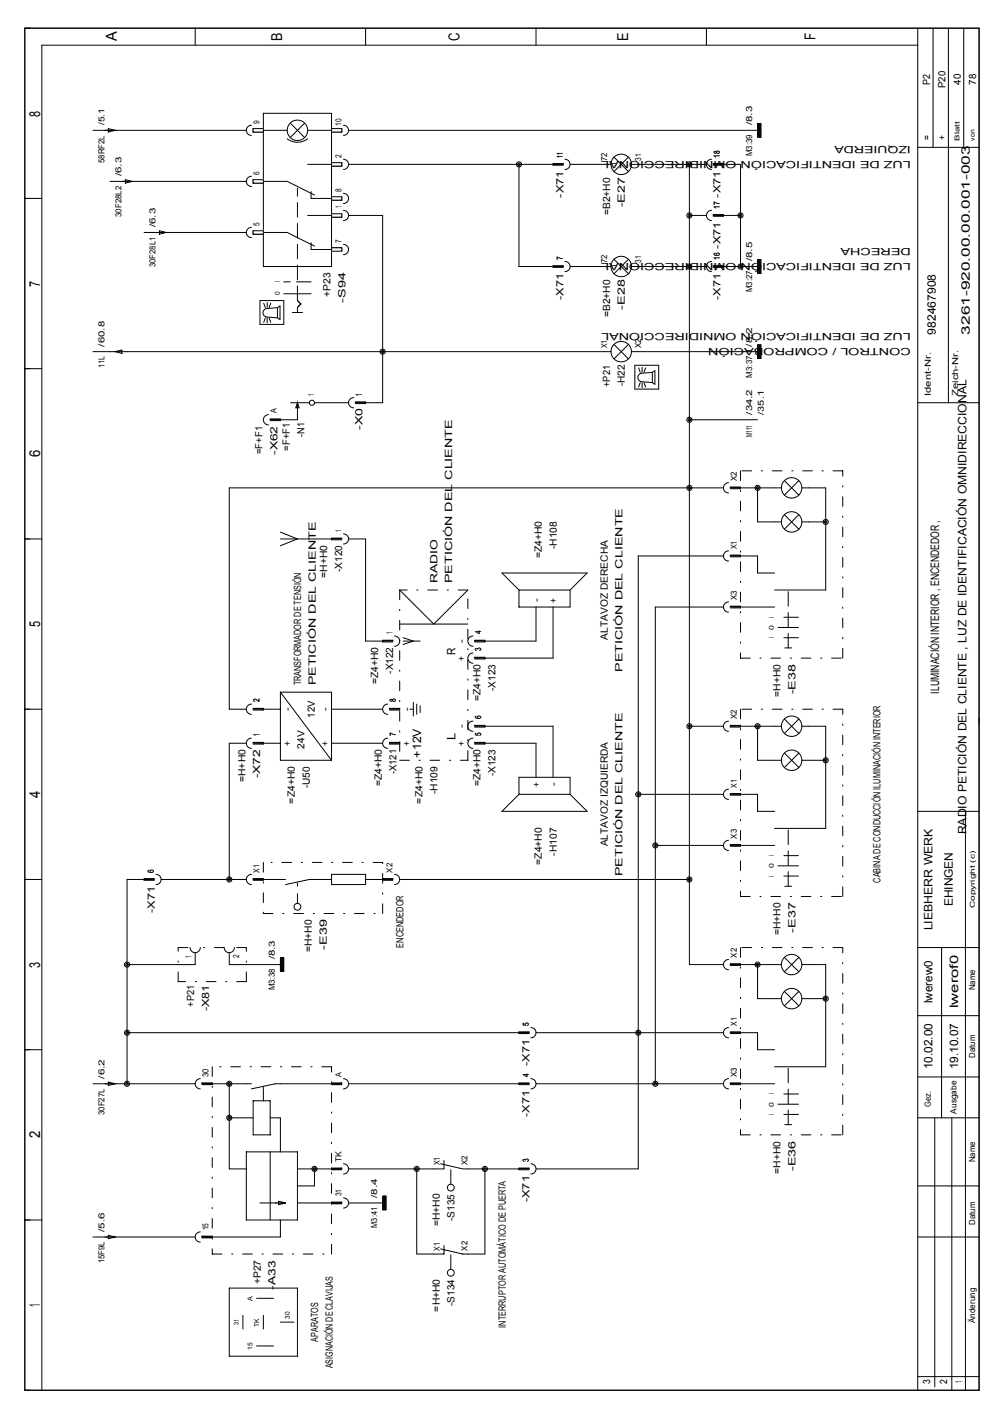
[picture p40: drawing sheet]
<svg xmlns="http://www.w3.org/2000/svg" width="210mm" height="297mm" viewBox="0 0 210 297" stroke-linecap="round" stroke-linejoin="round" font-family="sans-serif">
<defs><g id="words">
<g font-size="3.2">
<text x="24.7" y="8.7" transform="rotate(-90 24.7 8.7)">A</text>
<text x="59.7" y="8.6" transform="rotate(-90 59.7 8.6)">B</text>
<text x="97.1" y="8.7" transform="rotate(-90 97.1 8.7)">C</text>
<text x="132.8" y="8.6" transform="rotate(-90 132.8 8.6)">E</text>
<text x="172.4" y="8.5" transform="rotate(-90 172.4 8.5)">F</text>
<text x="8.5" y="24.7" transform="rotate(-90 8.5 24.7)">8</text>
<text x="8.5" y="60.7" transform="rotate(-90 8.5 60.7)">7</text>
<text x="8.5" y="96.7" transform="rotate(-90 8.5 96.7)">6</text>
<text x="8.5" y="132.7" transform="rotate(-90 8.5 132.7)">5</text>
<text x="8.5" y="168.8" transform="rotate(-90 8.5 168.8)">4</text>
<text x="8.5" y="204.8" transform="rotate(-90 8.5 204.8)">3</text>
<text x="8.5" y="240.8" transform="rotate(-90 8.5 240.8)">2</text>
<text x="8.5" y="276.5" transform="rotate(-90 8.5 276.5)">1</text>
</g>
<g font-size="2.5">
<text x="197.8" y="70.8" transform="rotate(-90 197.8 70.8)">982467908</text>
<text x="205" y="70.8" transform="rotate(-90 205 70.8)">3261-920.00.00.001-003</text>
<text x="96.3" y="138.6" transform="rotate(-90 96.3 138.6)">R</text>
<text x="198.6" y="146.7" transform="rotate(-90 198.6 146.7)">ILUMINACIÓN INTERIOR , ENCENDEDOR ,</text>
<text x="89" y="160.3" transform="rotate(-90 89 160.3)">+12V</text>
<text x="96.3" y="156.6" transform="rotate(-90 96.3 156.6)">L</text>
<text x="204.3" y="176.5" transform="rotate(-90 204.3 176.5)">RADIO PETICIÓN DEL CLIENTE , LUZ DE IDENTIFICACIÓN OMNIDIRECCIONAL</text>
<text x="201.4" y="191.8" transform="rotate(-90 201.4 191.8)">EHINGEN</text>
<text x="197.1" y="196.8" transform="rotate(-90 197.1 196.8)">LIEBHERR WERK</text>
<text x="197.1" y="212.2" transform="rotate(-90 197.1 212.2)">lwerew0</text>
<text x="202.5" y="213.3" transform="rotate(-90 202.5 213.3)">lwerof0</text>
<text x="197.1" y="226.2" transform="rotate(-90 197.1 226.2)">10.02.00</text>
<text x="202.5" y="226.2" transform="rotate(-90 202.5 226.2)">19.10.07</text>
</g>
<g font-size="2.1">
<text x="196.6" y="18" transform="rotate(-90 196.6 18)">P2</text>
<text x="203.1" y="17.9" transform="rotate(-90 203.1 17.9)">40</text>
<text x="206.3" y="17.9" transform="rotate(-90 206.3 17.9)">78</text>
<text x="199.8" y="18.6" transform="rotate(-90 199.8 18.6)">P20</text>
<text x="196.6" y="29.6" transform="rotate(-90 196.6 29.6)">=</text>
<text x="199.8" y="29.6" transform="rotate(-90 199.8 29.6)">+</text>
<text x="192.6" y="34" transform="rotate(-180 192.6 34)">LUZ DE IDENTIFICACIÓN OMNIDIRECCIONAL</text>
<text x="192.6" y="30.9" transform="rotate(-180 192.6 30.9)">IZQUIERDA</text>
<text x="119.1" y="41.8" transform="rotate(-90 119.1 41.8)">-X71</text>
<text x="152.3" y="41.8" transform="rotate(-90 152.3 41.8)">-X71</text>
<text x="129" y="45.5" transform="rotate(-90 129 45.5)">=B2+H0</text>
<text x="132.1" y="43.9" transform="rotate(-90 132.1 43.9)">-E27</text>
<text x="152.3" y="52.6" transform="rotate(-90 152.3 52.6)">-X71</text>
<text x="192.6" y="52.5" transform="rotate(-180 192.6 52.5)">DERECHA</text>
<text x="192.6" y="55.6" transform="rotate(-180 192.6 55.6)">LUZ DE IDENTIFICACIÓN OMNIDIRECCIONAL</text>
<text x="69.9" y="62.8" transform="rotate(-90 69.9 62.8)">+P23</text>
<text x="73" y="64" transform="rotate(-90 73 64)">-S94</text>
<text x="119.1" y="63.4" transform="rotate(-90 119.1 63.4)">-X71</text>
<text x="132.1" y="65.5" transform="rotate(-90 132.1 65.5)">-E28</text>
<text x="152.3" y="63.4" transform="rotate(-90 152.3 63.4)">-X71</text>
<text x="129" y="67.1" transform="rotate(-90 129 67.1)">=B2+H0</text>
<text x="192.6" y="70.5" transform="rotate(-180 192.6 70.5)">LUZ DE IDENTIFICACIÓN OMNIDIRECCIONAL</text>
<text x="192.6" y="73.6" transform="rotate(-180 192.6 73.6)">CONTROL / COMPROBACIÓN</text>
<text x="129" y="81.9" transform="rotate(-90 129 81.9)">+P21</text>
<text x="132.1" y="81.7" transform="rotate(-90 132.1 81.7)">-H22</text>
<text x="61.2" y="95.3" transform="rotate(-90 61.2 95.3)">=F+F1</text>
<text x="64.4" y="92.4" transform="rotate(-90 64.4 92.4)">-N1</text>
<text x="76.6" y="91" transform="rotate(-90 76.6 91)">-X0</text>
<text x="55.5" y="96.1" transform="rotate(-90 55.5 96.1)">=F+F1</text>
<text x="58.6" y="96.3" transform="rotate(-90 58.6 96.3)">-X62</text>
<text x="114.6" y="118.1" transform="rotate(-90 114.6 118.1)">=Z4+H0</text>
<text x="117.7" y="116.2" transform="rotate(-90 117.7 116.2)">-H108</text>
<text x="69.2" y="122.2" transform="rotate(-90 69.2 122.2)">=H+H0</text>
<text x="72.3" y="121" transform="rotate(-90 72.3 121)">-X120</text>
<text x="92.5" y="123.4" transform="rotate(-90 92.5 123.4)">RADIO</text>
<text x="95.6" y="123.4" transform="rotate(-90 95.6 123.4)">PETICIÓN DEL CLIENTE</text>
<text x="114.1" y="127.4" transform="rotate(-90 114.1 127.4)">-</text>
<text x="117.7" y="127.5" transform="rotate(-90 117.7 127.5)">+</text>
<text x="98.3" y="136" transform="rotate(-90 98.3 136)">-</text>
<text x="128.5" y="135.3" transform="rotate(-90 128.5 135.3)">ALTAVOZ DERECHA</text>
<text x="83.1" y="142.5" transform="rotate(-90 83.1 142.5)">-X122</text>
<text x="98.3" y="139.8" transform="rotate(-90 98.3 139.8)">+</text>
<text x="131.6" y="142.2" transform="rotate(-90 131.6 142.2)">PETICIÓN DEL CLIENTE</text>
<text x="63.7" y="145" transform="rotate(-90 63.7 145)">TRANSFORMADOR DE TENSIÓN</text>
<text x="66.7" y="145" transform="rotate(-90 66.7 145)">PETICIÓN DEL CLIENTE</text>
<text x="80" y="144.8" transform="rotate(-90 80 144.8)">=Z4+H0</text>
<text x="101.6" y="148.4" transform="rotate(-90 101.6 148.4)">=Z4+H0</text>
<text x="104.7" y="146.2" transform="rotate(-90 104.7 146.2)">-X123</text>
<text x="165" y="147.4" transform="rotate(-90 165 147.4)">=H+H0</text>
<text x="168.1" y="146.9" transform="rotate(-90 168.1 146.9)">-E38</text>
<text x="61.5" y="150.5" transform="rotate(-90 61.5 150.5)">-</text>
<text x="66.6" y="151.9" transform="rotate(-90 66.6 151.9)">12V</text>
<text x="69.4" y="150.5" transform="rotate(-90 69.4 150.5)">-</text>
<text x="86.7" y="150.5" transform="rotate(-90 86.7 150.5)">-</text>
<text x="98.3" y="154.1" transform="rotate(-90 98.3 154.1)">-</text>
<text x="61.5" y="157.8" transform="rotate(-90 61.5 157.8)">+</text>
<text x="64.4" y="158.4" transform="rotate(-90 64.4 158.4)">24V</text>
<text x="69.4" y="157.8" transform="rotate(-90 69.4 157.8)">+</text>
<text x="86.7" y="157.8" transform="rotate(-90 86.7 157.8)">+</text>
<text x="98.3" y="157.8" transform="rotate(-90 98.3 157.8)">+</text>
<text x="51.9" y="165.4" transform="rotate(-90 51.9 165.4)">=H+H0</text>
<text x="55" y="164.7" transform="rotate(-90 55 164.7)">-X72</text>
<text x="65.5" y="166.8" transform="rotate(-90 65.5 166.8)">-U50</text>
<text x="80.7" y="166.4" transform="rotate(-90 80.7 166.4)">=Z4+H0</text>
<text x="83.8" y="163.8" transform="rotate(-90 83.8 163.8)">-X121</text>
<text x="101.6" y="166.4" transform="rotate(-90 101.6 166.4)">=Z4+H0</text>
<text x="104.7" y="164.2" transform="rotate(-90 104.7 164.2)">-X123</text>
<text x="114.1" y="166.4" transform="rotate(-90 114.1 166.4)">+</text>
<text x="117.7" y="166.3" transform="rotate(-90 117.7 166.3)">-</text>
<text x="62.3" y="170" transform="rotate(-90 62.3 170)">=Z4+H0</text>
<text x="89.3" y="170" transform="rotate(-90 89.3 170)">=Z4+H0</text>
<text x="92.5" y="168" transform="rotate(-90 92.5 168)">-H109</text>
<text x="128.5" y="179" transform="rotate(-90 128.5 179)">ALTAVOZ IZQUIERDA</text>
<text x="114.6" y="183" transform="rotate(-90 114.6 183)">=Z4+H0</text>
<text x="117.7" y="181" transform="rotate(-90 117.7 181)">-H107</text>
<text x="131.6" y="185.4" transform="rotate(-90 131.6 185.4)">PETICIÓN DEL CLIENTE</text>
<text x="186.1" y="186.7" transform="rotate(-90 186.1 186.7)">CABINA DE CONDUCCIÓN ILUMINACIÓN INTERIOR</text>
<text x="32.7" y="193.1" transform="rotate(-90 32.7 193.1)">-X71</text>
<text x="165" y="197.9" transform="rotate(-90 165 197.9)">=H+H0</text>
<text x="168.1" y="197.3" transform="rotate(-90 168.1 197.3)">-E37</text>
<text x="65.9" y="201.5" transform="rotate(-90 65.9 201.5)">=H+H0</text>
<text x="69.1" y="200.9" transform="rotate(-90 69.1 200.9)">-E39</text>
<text x="85.3" y="200.5" transform="rotate(-90 85.3 200.5)">ENCENDEDOR</text>
<text x="41.1" y="213" transform="rotate(-90 41.1 213)">+P21</text>
<text x="44.2" y="214" transform="rotate(-90 44.2 214)">-X81</text>
<text x="111.9" y="225.5" transform="rotate(-90 111.9 225.5)">-X71</text>
<text x="111.9" y="236.3" transform="rotate(-90 111.9 236.3)">-X71</text>
<text x="165" y="248.3" transform="rotate(-90 165 248.3)">=H+H0</text>
<text x="168.1" y="247.7" transform="rotate(-90 168.1 247.7)">-E36</text>
<text x="111.9" y="254.3" transform="rotate(-90 111.9 254.3)">-X71</text>
<text x="92.9" y="259.5" transform="rotate(-90 92.9 259.5)">=H+H0</text>
<text x="96.1" y="258.3" transform="rotate(-90 96.1 258.3)">-S135</text>
<text x="55.1" y="271.7" transform="rotate(-90 55.1 271.7)">+P27</text>
<text x="58.3" y="272.9" transform="rotate(-90 58.3 272.9)">-A33</text>
<text x="92.9" y="277.5" transform="rotate(-90 92.9 277.5)">=H+H0</text>
<text x="96.1" y="276.3" transform="rotate(-90 96.1 276.3)">-S134</text>
<text x="106.9" y="280.9" transform="rotate(-90 106.9 280.9)">INTERRUPTOR AUTOMÁTICO DE PUERTA</text>
<text x="67.3" y="283.8" transform="rotate(-90 67.3 283.8)">APARATOS</text>
<text x="70.3" y="289.5" transform="rotate(-90 70.3 289.5)">ASIGNACIÓN DE CLAVIJAS</text>
<text x="196.6" y="292.9" transform="rotate(-90 196.6 292.9)">3</text>
<text x="200.2" y="292.8" transform="rotate(-90 200.2 292.8)">2</text>
<text x="203.4" y="292.6" transform="rotate(-90 203.4 292.6)">1</text>
</g>
<g font-size="1.8">
<text x="22.1" y="26.5" transform="rotate(-90 22.1 26.5)">/5.1</text>
<text x="54.9" y="26.2" transform="rotate(-90 54.9 26.2)">9</text>
<text x="72.2" y="26.6" transform="rotate(-90 72.2 26.6)">10</text>
<text x="159" y="26.5" transform="rotate(-90 159 26.5)">/8.3</text>
<text x="22.1" y="34.5" transform="rotate(-90 22.1 34.5)">58RF2L</text>
<text x="72.2" y="33.4" transform="rotate(-90 72.2 33.4)">2</text>
<text x="119" y="33.3" transform="rotate(-90 119 33.3)">11</text>
<text x="128.4" y="34.1" transform="rotate(-90 128.4 34.1)">72</text>
<text x="135.6" y="34.1" transform="rotate(-90 135.6 34.1)">31</text>
<text x="152.1" y="33.3" transform="rotate(-90 152.1 33.3)">18</text>
<text x="159" y="33" transform="rotate(-90 159 33)">M3:39</text>
<text x="25.7" y="37.3" transform="rotate(-90 25.7 37.3)">/6.3</text>
<text x="54.9" y="37" transform="rotate(-90 54.9 37)">6</text>
<text x="72.2" y="40.6" transform="rotate(-90 72.2 40.6)">8</text>
<text x="25.7" y="46" transform="rotate(-90 25.7 46)">30F28L2</text>
<text x="54.9" y="47.8" transform="rotate(-90 54.9 47.8)">5</text>
<text x="72.2" y="44" transform="rotate(-90 72.2 44)">1</text>
<text x="152.1" y="44.1" transform="rotate(-90 152.1 44.1)">17</text>
<text x="32.9" y="48.1" transform="rotate(-90 32.9 48.1)">/6.3</text>
<text x="72.2" y="51.4" transform="rotate(-90 72.2 51.4)">7</text>
<text x="32.9" y="56.5" transform="rotate(-90 32.9 56.5)">30F28L1</text>
<text x="119" y="54.9" transform="rotate(-90 119 54.9)">7</text>
<text x="128.4" y="55.7" transform="rotate(-90 128.4 55.7)">72</text>
<text x="135.6" y="55.7" transform="rotate(-90 135.6 55.7)">31</text>
<text x="152.1" y="54.9" transform="rotate(-90 152.1 54.9)">16</text>
<text x="159" y="55.3" transform="rotate(-90 159 55.3)">/8.5</text>
<text x="159" y="61.9" transform="rotate(-90 159 61.9)">M3:27</text>
<text x="22.1" y="73.3" transform="rotate(-90 22.1 73.3)">/60.8</text>
<text x="22.1" y="77.9" transform="rotate(-90 22.1 77.9)">11L</text>
<text x="128.4" y="73.7" transform="rotate(-90 128.4 73.7)">X1</text>
<text x="135.6" y="73.7" transform="rotate(-90 135.6 73.7)">X2</text>
<text x="159" y="73.3" transform="rotate(-90 159 73.3)">/8.2</text>
<text x="66.4" y="83.8" transform="rotate(-90 66.4 83.8)">1</text>
<text x="76.5" y="83.8" transform="rotate(-90 76.5 83.8)">1</text>
<text x="159" y="79.9" transform="rotate(-90 159 79.9)">M3:37</text>
<text x="196.8" y="83.8" transform="rotate(-90 196.8 83.8)">Ident-Nr.</text>
<text x="202.6" y="83.8" transform="rotate(-90 202.6 83.8)">Zeich-Nr.</text>
<text x="58.5" y="87.4" transform="rotate(-90 58.5 87.4)">A</text>
<text x="159" y="87.7" transform="rotate(-90 159 87.7)">/34.2</text>
<text x="161.5" y="87.7" transform="rotate(-90 161.5 87.7)">/35.1</text>
<text x="159" y="92.5" transform="rotate(-90 159 92.5)">M111</text>
<text x="155.7" y="101.8" transform="rotate(-90 155.7 101.8)">X2</text>
<text x="72.2" y="112.6" transform="rotate(-90 72.2 112.6)">1</text>
<text x="155.7" y="116.2" transform="rotate(-90 155.7 116.2)">X1</text>
<text x="155.7" y="127" transform="rotate(-90 155.7 127)">X3</text>
<text x="83" y="134.2" transform="rotate(-90 83 134.2)">1</text>
<text x="101.7" y="137.8" transform="rotate(-90 101.7 137.8)">3</text>
<text x="101.7" y="134.2" transform="rotate(-90 101.7 134.2)">4</text>
<text x="54.9" y="148.6" transform="rotate(-90 54.9 148.6)">2</text>
<text x="83.7" y="148.6" transform="rotate(-90 83.7 148.6)">8</text>
<text x="54.9" y="155.8" transform="rotate(-90 54.9 155.8)">1</text>
<text x="83.7" y="155.8" transform="rotate(-90 83.7 155.8)">7</text>
<text x="101.7" y="155.8" transform="rotate(-90 101.7 155.8)">5</text>
<text x="101.7" y="152.2" transform="rotate(-90 101.7 152.2)">6</text>
<text x="155.7" y="152.2" transform="rotate(-90 155.7 152.2)">X2</text>
<text x="155.7" y="166.6" transform="rotate(-90 155.7 166.6)">X1</text>
<text x="155.7" y="177.4" transform="rotate(-90 155.7 177.4)">X3</text>
<text x="32.5" y="184.6" transform="rotate(-90 32.5 184.6)">6</text>
<text x="54.9" y="184.6" transform="rotate(-90 54.9 184.6)">X1</text>
<text x="83" y="184.6" transform="rotate(-90 83 184.6)">X2</text>
<text x="40.5" y="202.6" transform="rotate(-90 40.5 202.6)">1</text>
<text x="50.5" y="202.6" transform="rotate(-90 50.5 202.6)">2</text>
<text x="58.1" y="203" transform="rotate(-90 58.1 203)">/8.3</text>
<text x="155.7" y="202.6" transform="rotate(-90 155.7 202.6)">X2</text>
<text x="58.1" y="209.5" transform="rotate(-90 58.1 209.5)">M3:38</text>
<text x="206.2" y="209.5" transform="rotate(-90 206.2 209.5)">Name</text>
<text x="111.8" y="217" transform="rotate(-90 111.8 217)">5</text>
<text x="155.7" y="217" transform="rotate(-90 155.7 217)">X1</text>
<text x="44.1" y="227.8" transform="rotate(-90 44.1 227.8)">30</text>
<text x="72.2" y="227.8" transform="rotate(-90 72.2 227.8)">A</text>
<text x="111.8" y="227.8" transform="rotate(-90 111.8 227.8)">4</text>
<text x="155.7" y="227.8" transform="rotate(-90 155.7 227.8)">X3</text>
<text x="206.2" y="223.8" transform="rotate(-90 206.2 223.8)">Datum</text>
<text x="22.1" y="228.2" transform="rotate(-90 22.1 228.2)">/6.2</text>
<text x="22.1" y="235.9" transform="rotate(-90 22.1 235.9)">30F27L</text>
<text x="196.8" y="234.2" transform="rotate(-90 196.8 234.2)">Gez.</text>
<text x="202.2" y="235.6" transform="rotate(-90 202.2 235.6)">Ausgabe</text>
<text x="72.2" y="245.9" transform="rotate(-90 72.2 245.9)">TK</text>
<text x="111.8" y="245.9" transform="rotate(-90 111.8 245.9)">3</text>
<text x="206.2" y="245.9" transform="rotate(-90 206.2 245.9)">Name</text>
<text x="93" y="246.6" transform="rotate(-90 93 246.6)">X1</text>
<text x="98.8" y="246.6" transform="rotate(-90 98.8 246.6)">X2</text>
<text x="72.2" y="253.1" transform="rotate(-90 72.2 253.1)">31</text>
<text x="79.7" y="253.4" transform="rotate(-90 79.7 253.4)">/8.4</text>
<text x="22.1" y="260.6" transform="rotate(-90 22.1 260.6)">/5.6</text>
<text x="44.1" y="260.3" transform="rotate(-90 44.1 260.3)">15</text>
<text x="79.7" y="259.8" transform="rotate(-90 79.7 259.8)">M3:41</text>
<text x="206.2" y="259.1" transform="rotate(-90 206.2 259.1)">Datum</text>
<text x="22.1" y="267.3" transform="rotate(-90 22.1 267.3)">15F9L</text>
<text x="93" y="264.6" transform="rotate(-90 93 264.6)">X1</text>
<text x="98.8" y="264.6" transform="rotate(-90 98.8 264.6)">X2</text>
<text x="206.2" y="279.9" transform="rotate(-90 206.2 279.9)">Änderung</text>
</g>
<g font-size="1.4">
<text x="202.9" y="29.7" transform="rotate(-90 202.9 29.7)">Blatt</text>
<text x="206.1" y="29.7" transform="rotate(-90 206.1 29.7)">von</text>
<text x="59.1" y="59.7" transform="rotate(-90 59.1 59.7)">I</text>
<text x="59.1" y="62.5" transform="rotate(-90 59.1 62.5)">0</text>
<text x="163.6" y="130.7" transform="rotate(-90 163.6 130.7)">I</text>
<text x="163.6" y="135" transform="rotate(-90 163.6 135)">I</text>
<text x="163.6" y="133.3" transform="rotate(-90 163.6 133.3)">0</text>
<text x="163.6" y="185.4" transform="rotate(-90 163.6 185.4)">I</text>
<text x="163.6" y="183.7" transform="rotate(-90 163.6 183.7)">0</text>
<text x="163.6" y="181.1" transform="rotate(-90 163.6 181.1)">I</text>
<text x="206.1" y="192.1" transform="rotate(-90 206.1 192.1)">Copyright (c)</text>
<text x="163.6" y="231.6" transform="rotate(-90 163.6 231.6)">I</text>
<text x="163.6" y="235.9" transform="rotate(-90 163.6 235.9)">I</text>
<text x="163.6" y="234.1" transform="rotate(-90 163.6 234.1)">0</text>
<text x="53.4" y="275.1" transform="rotate(-90 53.4 275.1)">A</text>
<text x="50.5" y="280.4" transform="rotate(-90 50.5 280.4)">31</text>
<text x="54.8" y="280.7" transform="rotate(-90 54.8 280.7)">TK</text>
<text x="61.3" y="279.1" transform="rotate(-90 61.3 279.1)">30</text>
<text x="53.4" y="285.5" transform="rotate(-90 53.4 285.5)">15</text>
</g>
</g></defs>
<g fill="none" stroke="#000" stroke-width=".21">
<path d="M53.1 37.3a1.08 1.08 0 0 0-1 1.1 1.08 1.08 0 0 0 1 1.1M53.1 26.5a1.08 1.08 0 0 0-1 1.1 1.08 1.08 0 0 0 1 1.1M55.7 38.4h5l5.8 2.9M55.7 27.6h5M55.7 24h14.4v32.4h-14.4zM60.7 29.4a3.6 3.6 0 0 0 4.3 0M61.4 26.1l2.9 2.9M64.3 26.1l-2.9 2.9M65 34.8h5.1M65 27.6h5.1M72.6 33.7a1.08 1.08 0 0 1 1.1 1.1 1.08 1.08 0 0 1-1.1 1.1M72.6 26.5a1.08 1.08 0 0 1 1.1 1.1 1.08 1.08 0 0 1-1.1 1.1"/>
<path d="M116.9 34.8h2.2v-.2h-2.2v.4h2.2M119.4 33.7a1.08 1.08 0 0 1 1.1 1.1 1.08 1.08 0 0 1-1.1 1.1M53.1 48.1a1.08 1.08 0 0 0-1 1.1 1.08 1.08 0 0 0 1 1.1M53.5 48.8h2.2v.7h-2.2zM55.7 49.2h5l5.8 2.9M65 45.6h5.1M65.8 51.3v1.5h4.3M65.8 40.5v1.5h4.3M72.6 51.7a1.08 1.08 0 0 1 1.1 1.1 1.08 1.08 0 0 1-1.1 1.1M72.6 40.9a1.08 1.08 0 0 1 1.1 1.1 1.08 1.08 0 0 1-1.1 1.1M72.6 44.5a1.08 1.08 0 0 1 1.1 1.1 1.08 1.08 0 0 1-1.1 1.1M60 62.2h5.8"/>
<path d="M61.8 66.1h2.2"/>
<circle cx="62.9" cy="27.6" r="2.16"/>
</g>
<path d="M65.8 59.6h-5.8M62.9 66.1v-1.1M62.9 65l.7-.7M62.9 63.6v-23.8M63.6 64.3l-.7-.7" fill="none" stroke="#000" stroke-width=".21" stroke-dasharray="3.1 1.3"/>
<path d="M53.5 48.8h2.2v.7h-2.2z" fill="#fff"/>
<path d="M53.5 48.8h2.2v.7h-2.2zM70.1 41.6h2.1v.7h-2.1z" fill="none" stroke="#000" stroke-width=".21"/>
<path d="M70.1 41.6h2.1v.7h-2.1z" fill="#fff"/>
<path d="M70.1 41.6h2.1v.7h-2.1zM70.1 52.4h2.1v.7h-2.1z" fill="none" stroke="#000" stroke-width=".21"/>
<path d="M70.1 52.4h2.1v.7h-2.1z" fill="#fff"/>
<path d="M70.1 34.4h2.1v.7h-2.1zM70.1 52.4h2.1v.7h-2.1z" fill="none" stroke="#000" stroke-width=".21"/>
<path d="M70.1 34.4h2.1v.7h-2.1z" fill="#fff"/>
<path d="M53.5 38h2.2v.7h-2.2zM70.1 34.4h2.1v.7h-2.1z" fill="none" stroke="#000" stroke-width=".21"/>
<path d="M53.5 38h2.2v.7h-2.2z" fill="#fff"/>
<path d="M53.5 38h2.2v.7h-2.2zM53.5 27.2h2.2v.7h-2.2z" fill="none" stroke="#000" stroke-width=".21"/>
<path d="M53.5 27.2h2.2v.7h-2.2z" fill="#fff"/>
<path d="M53.5 27.2h2.2v.7h-2.2zM70.1 27.2h2.1v.7h-2.1z" fill="none" stroke="#000" stroke-width=".21"/>
<path d="M70.1 27.2h2.1v.7h-2.1z" fill="#fff"/>
<path d="M70.1 27.2h2.1v.7h-2.1zM70.1 45.2h2.1v.7h-2.1z" fill="none" stroke="#000" stroke-width=".21"/>
<path d="M70.1 45.2h2.1v.7h-2.1z" fill="#fff"/>
<g fill="none" stroke="#000" stroke-width=".21">
<path d="M5.2 6h201.8v288.1h-201.8zM41.3 6v3.6M77.3 6v3.6M113.3 6v3.6M149.3 6v3.6M194 9.6h-185.2v284.5M194 6v288.1M197.2 6v25.2M200.5 6v79.2M203.7 6v25.2M19.6 27.6h32.5M22.9 27.2l1.4 .4-1.4 .3z"/>
<path d="M23.3 38.4h28.8M26.5 38l1.4 .4-1.4 .3zM73.7 34.8h43.2M73.7 27.6h86.4M109.7 34.8v21.6h9.4v-.2h-2.2v.4h2.2M120.5 34.8h8.7M129.8 33.2l3 3.1M132.8 33.2l-3 3.1M145.7 34.8v169.3h7.2M149.3 34.8h-15.8M150.4 33.7a1.08 1.08 0 0 0-1.1 1.1 1.08 1.08 0 0 0 1.1 1.1M150.8 35h2.1v-.4h-2.1v.2h5.7v21.6"/>
<path d="M160.1 26.1h.8v2.9h-.8zM160.2 26.1v2.9M160.3 26.1v2.9M160.4 26.1v2.9M160.5 26.1v2.9M160.6 26.1v2.9M160.7 26.1v2.9M160.8 26.1v2.9M194 31.2h13M5.2 42h3.6M30.5 49.2h21.6M33.7 48.8l1.4 .4-1.4 .3z"/>
<path d="M70.1 45.2h2.1v.7h-2.1zM73.7 45.6h7.2v39.6h-5.8v-.2h2.2v.4h-2.2M119.4 55.3a1.08 1.08 0 0 1 1.1 1.1 1.08 1.08 0 0 1-1.1 1.1M129.2 56.4h-8.7M129.8 54.9l3 3M132.8 54.9l-3 3M133.5 56.4h15.8M145.7 45.6h3.6M150.4 44.5a1.08 1.08 0 0 0-1.1 1.1 1.08 1.08 0 0 0 1.1 1.1M150.4 55.3a1.08 1.08 0 0 0-1.1 1.1 1.08 1.08 0 0 0 1.1 1.1M156.5 45.6h-5.7v-.2h2.1v.4h-2.1M160.1 56.4h-9.3v-.2h2.1v.4h-2.1"/>
<path d="M160.1 54.9h.8v2.9h-.8zM160.2 54.9v2.9M160.3 54.9v2.9M160.4 54.9v2.9M160.5 54.9v2.9M160.6 54.9v2.9M160.7 54.9v2.9M160.8 54.9v2.9M5.2 78h3.6M19.6 74.4h109.6M24.3 74.4l1.5-.4v.8zM54.9 63.6h5.1v5h-5.1z"/>
<path d="M55.7 64.1l.4 1M56.1 67.3l-.4 .9M56.4 65.3a.9 .9 0 0 0-.8 .9 .9 .9 0 0 0 .8 .9M56.4 67.1l2.2 .2M56.5 64v1M56.5 67.3v1M56.9 67.3l.3 .9M57.2 64.1l-.3 1M58.6 65.1l.6-.4v2.9l-.6-.3M58.6 65.1v2.2M58.6 65.1l-2.2 .2M62.9 63.6l.7 .7-.7 .7"/>
<path d="M129.8 72.9l3 3M132.8 72.9l-3 3M133.5 74.4h26.6M134.2 77.3h5v5h-5zM135 77.8l.3 1M135.7 77.7v1M136.5 77.8l-.4 1M137.9 78.8l.5-.4v2.9l-.5-.4M137.9 78.8v2.1M137.9 78.8l-2.2 .2a.9 .9 0 0 0-.9 .9 .9 .9 0 0 0 .9 .9l2.2 .1M160.1 73h.8v2.8h-.8zM160.2 73v2.8"/>
<path d="M160.3 73v2.8M160.4 73v2.8M160.5 73v2.8M160.6 73v2.8M160.7 73v2.8M160.8 73v2.8M56.7 87.7a1.08 1.08 0 0 0-1 1.1 1.08 1.08 0 0 0 1 1.1M61.4 85.2h4M62.9 85.2l.3 1.1h-.7l.4-1.1v3.6h-5.8v-.2h2.2v.4h-2.2M66.5 85.2h7.2M74.8 84.1a1.08 1.08 0 0 0-1.1 1.1 1.08 1.08 0 0 0 1.1 1.1M135.3 80.9l-.3 1"/>
<path d="M135.7 81v1M136.1 80.9l.4 1M145.7 88.8h14.4M194 85.2h13M5.2 114h3.6M59.3 112.6l3.6 1.4-3.6 1.5M59.3 114h12.9v-.2h-2.1v.4h2.1M72.6 112.9a1.08 1.08 0 0 1 1.1 1.1 1.08 1.08 0 0 1-1.1 1.1M73.7 114h3.6v21.6h5.7v-.1h-2.1v.3h2.1M152.9 117.6h-18v129.7h-21.6M152.9 103.2h-104.4v46.8h3.6M154 116.5a1.08 1.08 0 0 0-1.1 1.1 1.08 1.08 0 0 0 1.1 1.1"/>
<path d="M154 102.1a1.08 1.08 0 0 0-1.1 1.1 1.08 1.08 0 0 0 1.1 1.1M154.4 117.8h2.1v-.4h-2.1v.2h5.7v3.6h3.6M160.1 103.2v7.2h5.1M165.2 103.2h-10.8v-.2h2.1v.4h-2.1M165.8 108.9l3.1 3M165.8 101.7l3.1 3M168.9 108.9l-3.1 3M168.9 101.7l-3.1 3M169.5 103.2h5v21.6h-10.8M174.5 110.4h-5M83.4 134.6a1.08 1.08 0 0 1 1.1 1 1.08 1.08 0 0 1-1.1 1.1M84.5 132h14.4"/>
<path d="M84.5 124.8l7.2 7.2 7.2-7.2M85.2 135.6h3.6M85.2 134.9l2.2 .7-2.2 .8M100 138.2a1.08 1.08 0 0 0-1.1 1 1.08 1.08 0 0 0 1.1 1.1M100 134.6a1.08 1.08 0 0 0-1.1 1 1.08 1.08 0 0 0 1.1 1.1M109.7 124.8h10.8v3.6h-10.8zM109.7 124.8l-3.6-3.6h18l-3.6 3.6M113.3 128.4v7.2h-13v-.1h2.2v.3h-2.2M116.9 128.4v10.8h-16.6v-.1h2.2v.3h-2.2M152.9 128.4h-14.4v100.9M154 127.4a1.08 1.08 0 0 0-1.1 1 1.08 1.08 0 0 0 1.1 1.1M163.7 128.4h-9.3v-.1h2.1v.3h-2.1"/>
<path d="M164.5 132.8h4.3M165.9 137.1h1.4M5.2 150h3.6M52.1 157.2h-3.6v28.9M53.1 149a1.08 1.08 0 0 0-1 1 1.08 1.08 0 0 0 1 1.1M53.1 156.2a1.08 1.08 0 0 0-1 1 1.08 1.08 0 0 0 1 1.1M59.3 146.4h10.8v14.4h-10.8zM59.3 146.4l10.8 14.4M59.3 157.2h-5.8v-.1h2.2v.3h-2.2M59.3 150h-5.8v-.1h2.2v.3h-2.2M70.1 157.2h10.8M70.1 150h10.8"/>
<path d="M82 156.2a1.08 1.08 0 0 0-1.1 1 1.08 1.08 0 0 0 1.1 1.1M82 149a1.08 1.08 0 0 0-1.1 1 1.08 1.08 0 0 0 1.1 1.1M84.5 157.2h-2.2v-.1h2.2v.3h-2.2M84.5 150h-2.2v-.1h2.2v.3h-2.2M86.6 150h.8M87.4 148.6v2.9M88.1 149v2.1M88.8 149.3v1.5M100 156.2a1.08 1.08 0 0 0-1.1 1 1.08 1.08 0 0 0 1.1 1.1M100 152.6a1.08 1.08 0 0 0-1.1 1 1.08 1.08 0 0 0 1.1 1.1M100.3 157.4h2.2v-.3h-2.2v.1h13v7.3M100.3 153.8h2.2v-.3h-2.2v.1h16.6v10.9"/>
<path d="M145.7 153.6h7.2M154 152.6a1.08 1.08 0 0 0-1.1 1 1.08 1.08 0 0 0 1.1 1.1M160.1 153.6v7.2h5.1M165.2 153.6h-10.8v-.1h2.1v.3h-2.1M165.8 159.3l3.1 3.1M165.8 152.1l3.1 3.1M168.9 159.3l-3.1 3.1M168.9 152.1l-3.1 3.1M169.5 153.6h5v21.7h-10.8M109.7 164.5h10.8v3.6h-10.8zM109.7 168.1l-3.6 3.6h18l-3.6-3.6M134.9 168.1h18"/>
<path d="M138.5 178.9h14.4M154 177.8a1.08 1.08 0 0 0-1.1 1.1 1.08 1.08 0 0 0 1.1 1M154 167a1.08 1.08 0 0 0-1.1 1.1 1.08 1.08 0 0 0 1.1 1M154.4 168.2h2.1v-.3h-2.1v.2h5.7v3.6h3.6M163.7 178.9h-9.3v-.2h2.1v.3h-2.1M169.5 160.8h5M194 171.7h13M204.1 171.7v122.4M5.2 186.1h3.6M32.6 186.2h-2.1v-.3h2.1v.2h-5.7v43.2M33 185a1.08 1.08 0 0 1 1.1 1.1 1.08 1.08 0 0 1-1.1 1M34.1 186.1h18"/>
<path d="M53.1 185a1.08 1.08 0 0 0-1 1.1 1.08 1.08 0 0 0 1 1M60.4 186.1h-6.9v-.2h2.2v.3h-2.2M70.1 186.1h-4.7l-5 1M70.1 185h7.2v2.1h-7.2zM77.3 186.1h5.7v-.2h-2.1v.3h2.1M83.4 185a1.08 1.08 0 0 1 1.1 1.1 1.08 1.08 0 0 1-1.1 1M84.5 186.1h61.2M164.5 183.2h4.3M165.9 187.5h1.4M26.9 218.5h85v-.2h-2.2v.4h2.2M40.2 200.5a1.08 1.08 0 0 0 1.1 1.1 1.08 1.08 0 0 0 1-1.1M41.3 201.6v2.5h-14.4"/>
<path d="M47.4 200.5a1.08 1.08 0 0 0 1.1 1.1 1.08 1.08 0 0 0 1-1.1M48.5 201.6v2.5h10.8M59.3 202.6h.7v2.9h-.7zM59.3 202.6v2.9M59.4 202.6v2.9M59.5 202.6v2.9M59.6 202.6v2.9M59.7 202.6v2.9M59.8 202.6v2.9M59.9 202.6v2.9M112.2 217.4a1.08 1.08 0 0 1 1.1 1.1 1.08 1.08 0 0 1-1.1 1.1M113.3 218.5h39.6"/>
<path d="M154 217.4a1.08 1.08 0 0 0-1.1 1.1 1.08 1.08 0 0 0 1.1 1.1M154 203a1.08 1.08 0 0 0-1.1 1.1 1.08 1.08 0 0 0 1.1 1.1M154.4 218.7h2.1v-.4h-2.1v.2h5.7v3.6h3.6M160.1 204.1v7.2h5.1M165.2 204.1h-10.8v-.2h2.1v.4h-2.1M165.8 209.8l3.1 3M165.8 202.5l3.1 3.1M168.9 209.8l-3.1 3M168.9 202.5l-3.1 3.1M169.5 204.1h5v21.6h-10.8M169.5 211.3h5M194 214.9h13"/>
<path d="M194 200.5h13M199 200.5v36M5.2 222.1h3.6M19.6 229.3h21.7M22.2 229.3h2.1M22.9 228.9l1.4 .4-1.4 .3zM42.3 228.2a1.08 1.08 0 0 0-1 1.1 1.08 1.08 0 0 0 1 1.1M48.5 236.5h5M48.5 229.3v18h3.6M53.1 229.3h-10.4v-.2h2.2v.4h-2.2M53.5 232.9h3.6v7.2h-3.6zM57.1 236.5h2.2v7.2"/>
<path d="M72.2 229.5h-2.1v-.4h2.1v.2h-14l-5.1 1.1M72.6 228.2a1.08 1.08 0 0 1 1.1 1.1 1.08 1.08 0 0 1-1.1 1.1M73.7 229.3h38.2v-.2h-2.2v.4h2.2M112.2 228.2a1.08 1.08 0 0 1 1.1 1.1 1.08 1.08 0 0 1-1.1 1.1M113.3 229.3h39.6M154 228.2a1.08 1.08 0 0 0-1.1 1.1 1.08 1.08 0 0 0 1.1 1.1M163.7 229.3h-9.3v-.2h2.1v.4h-2.1M164.5 233.6h4.3M165.9 237.9h1.4M194 236.5h13M194 227.8h13M197.6 236.5v56.9"/>
<path d="M201.2 236.5v57.6M5.2 258.1h3.6M52.1 243.7h10.8v14.4h-10.8zM57.1 243.7v14.4M58.9 254.1l1.5 .4-1.5 .4zM59.3 258.1v3.6h-16.6v-.2h2.2v.4h-2.2M60.4 254.5h-5.5M62.9 254.5h9.3v-.2h-2.1v.4h2.1M62.9 247.3h9.3v-.2h-2.1v.4h2.1M66.5 247.3v3.6h-3.6M72.6 253.4a1.08 1.08 0 0 1 1.1 1.1 1.08 1.08 0 0 1-1.1 1.1M72.6 246.2a1.08 1.08 0 0 1 1.1 1.1 1.08 1.08 0 0 1-1.1 1.1"/>
<path d="M73.7 254.5h7.2M80.9 253.1h.7v2.8h-.7zM81 253.1v2.8M81.1 253.1v2.8M81.2 253.1v2.8M81.3 253.1v2.8M81.4 253.1v2.8M81.5 253.1v2.8M88.1 247.3v18h3.6M93.1 246.2l4.7 1.1h14.1v-.2h-2.2v.4h2.2M93.9 245.5v1.8h-20.2M102.5 247.3v18h-3.6"/>
<path d="M112.2 246.2a1.08 1.08 0 0 1 1.1 1.1 1.08 1.08 0 0 1-1.1 1.1M194 250.9h13M19.6 261.7h21.7M22.9 261.3l1.4 .4-1.4 .4zM42.3 260.6a1.08 1.08 0 0 0-1 1.1 1.08 1.08 0 0 0 1 1.1M48.5 272.5h14.4v14.4h-14.4zM51.3 278.3v2.9M54.2 274.7h3.6M55.7 278.3v2.9M59.3 279.7h2.9M93.1 264.2l4.7 1.1h1.1M93.9 263.5v1.8h-2.2"/>
<path d="M194 261.7h13M54.2 284.8h3.6M194 291.2h13"/>
<circle cx="109.7" cy="34.8" r=".54"/>
<circle cx="109.7" cy="34.8" r=".27"/>
<circle cx="131.3" cy="34.8" r="2.16"/>
<circle cx="145.7" cy="34.8" r=".27"/>
<circle cx="145.7" cy="34.8" r=".54"/>
<circle cx="131.3" cy="56.4" r="2.16"/>
<circle cx="145.7" cy="56.4" r=".27"/>
<circle cx="145.7" cy="56.4" r=".54"/>
<circle cx="145.7" cy="45.6" r=".54"/>
<circle cx="145.7" cy="45.6" r=".27"/>
<circle cx="156.5" cy="45.6" r=".27"/>
<circle cx="156.5" cy="56.4" r=".27"/>
<circle cx="156.5" cy="56.4" r=".54"/>
<circle cx="156.5" cy="45.6" r=".54"/>
<circle cx="80.9" cy="74.4" r=".54"/>
<circle cx="80.9" cy="74.4" r=".27"/>
<circle cx="131.3" cy="74.4" r="2.16"/>
<circle cx="65.9" cy="85.2" r=".54"/>
<circle cx="145.7" cy="88.8" r=".27"/>
<circle cx="145.7" cy="88.8" r=".54"/>
<circle cx="145.7" cy="103.2" r=".54"/>
<circle cx="145.7" cy="103.2" r=".27"/>
<circle cx="160.1" cy="103.2" r=".27"/>
<circle cx="160.1" cy="103.2" r=".54"/>
<circle cx="167.3" cy="103.2" r="2.16"/>
<circle cx="167.3" cy="110.4" r="2.16"/>
<circle cx="174.5" cy="110.4" r=".54"/>
<circle cx="174.5" cy="110.4" r=".27"/>
<circle cx="145.7" cy="153.6" r=".27"/>
<circle cx="145.7" cy="153.6" r=".54"/>
<circle cx="160.1" cy="153.6" r=".54"/>
<circle cx="160.1" cy="153.6" r=".27"/>
<circle cx="167.3" cy="153.6" r="2.16"/>
<circle cx="134.9" cy="168.1" r=".54"/>
<circle cx="134.9" cy="168.1" r=".27"/>
<circle cx="138.5" cy="178.9" r=".27"/>
<circle cx="138.5" cy="178.9" r=".54"/>
<circle cx="167.3" cy="160.8" r="2.16"/>
<circle cx="174.5" cy="160.8" r=".27"/>
<circle cx="174.5" cy="160.8" r=".54"/>
<circle cx="48.5" cy="186.1" r=".27"/>
<circle cx="48.5" cy="186.1" r=".54"/>
<circle cx="62.9" cy="191.8" r=".72"/>
<circle cx="145.7" cy="186.1" r=".27"/>
<circle cx="145.7" cy="186.1" r=".54"/>
<circle cx="26.9" cy="218.5" r=".27"/>
<circle cx="26.9" cy="218.5" r=".54"/>
<circle cx="26.9" cy="204.1" r=".54"/>
<circle cx="26.9" cy="204.1" r=".27"/>
<circle cx="134.9" cy="218.5" r=".54"/>
<circle cx="134.9" cy="218.5" r=".27"/>
<circle cx="160.1" cy="204.1" r=".27"/>
<circle cx="160.1" cy="204.1" r=".54"/>
<circle cx="167.3" cy="204.1" r="2.16"/>
<circle cx="167.3" cy="211.3" r="2.16"/>
<circle cx="174.5" cy="211.3" r=".54"/>
<circle cx="174.5" cy="211.3" r=".27"/>
<circle cx="26.9" cy="229.3" r=".27"/>
<circle cx="26.9" cy="229.3" r=".54"/>
<circle cx="48.5" cy="236.5" r=".54"/>
<circle cx="48.5" cy="229.3" r=".54"/>
<circle cx="48.5" cy="236.5" r=".27"/>
<circle cx="48.5" cy="229.3" r=".27"/>
<circle cx="138.5" cy="229.3" r=".54"/>
<circle cx="138.5" cy="229.3" r=".27"/>
<circle cx="66.5" cy="247.3" r=".27"/>
<circle cx="66.5" cy="247.3" r=".54"/>
<circle cx="88.1" cy="247.3" r=".27"/>
<circle cx="88.1" cy="247.3" r=".54"/>
<circle cx="95.3" cy="251.3" r=".72"/>
<circle cx="102.5" cy="247.3" r=".27"/>
<circle cx="102.5" cy="247.3" r=".54"/>
<circle cx="95.3" cy="269.3" r=".72"/>
</g>
<path d="M166.6 137.1v-12.3M168.8 134.9h-4.3M168.8 130.6h-4.3M166.6 187.5v-12.2M168.8 185.3h-4.3M168.8 181h-4.3M55.7 232.9v-2.9M166.6 237.9v-12.2M168.8 235.8h-4.3M168.8 231.5h-4.3M95.3 250.5v-3.6M95.3 268.6v-3.6" fill="none" stroke="#000" stroke-width=".21" stroke-dasharray="3.1 1.3"/>
<g fill="none" stroke="#000" stroke-width=".21" stroke-dasharray="2.1 2.1 .3 2.1">
<path d="M156.5 99.6v39.6M178.1 99.6h-21.6M84.5 124.8v36M98.9 124.8h-14.4M156.5 139.2h21.6M178.1 139.2v-39.6M156.5 150v39.7M178.1 150h-21.6M207 153.3v-1.4M84.5 160.8h14.4M98.9 160.8v-36M55.7 193.3h25.2"/>
<path d="M55.7 182.5v10.8M62.9 191.1v-3.6M62.9 187.5v-.7M80.9 193.3v-10.8M80.9 182.5h-25.2M156.5 189.7h21.6M178.1 189.7v-39.7M37.7 207.7v-7.2M37.7 200.5h2.5M47.4 200.5h-5.1M52.1 207.7h-14.4M52.1 200.5h-2.2"/>
<path d="M52.1 207.7v-7.2M156.5 200.5v39.6M178.1 200.5h-21.6M44.9 225.7v39.6M70.1 225.7h-25.2M156.5 240.1h21.6M178.1 240.1v-39.6M44.9 265.3h25.2M70.1 265.3v-39.6"/>
</g>
<use href="#words"/>
</svg>
